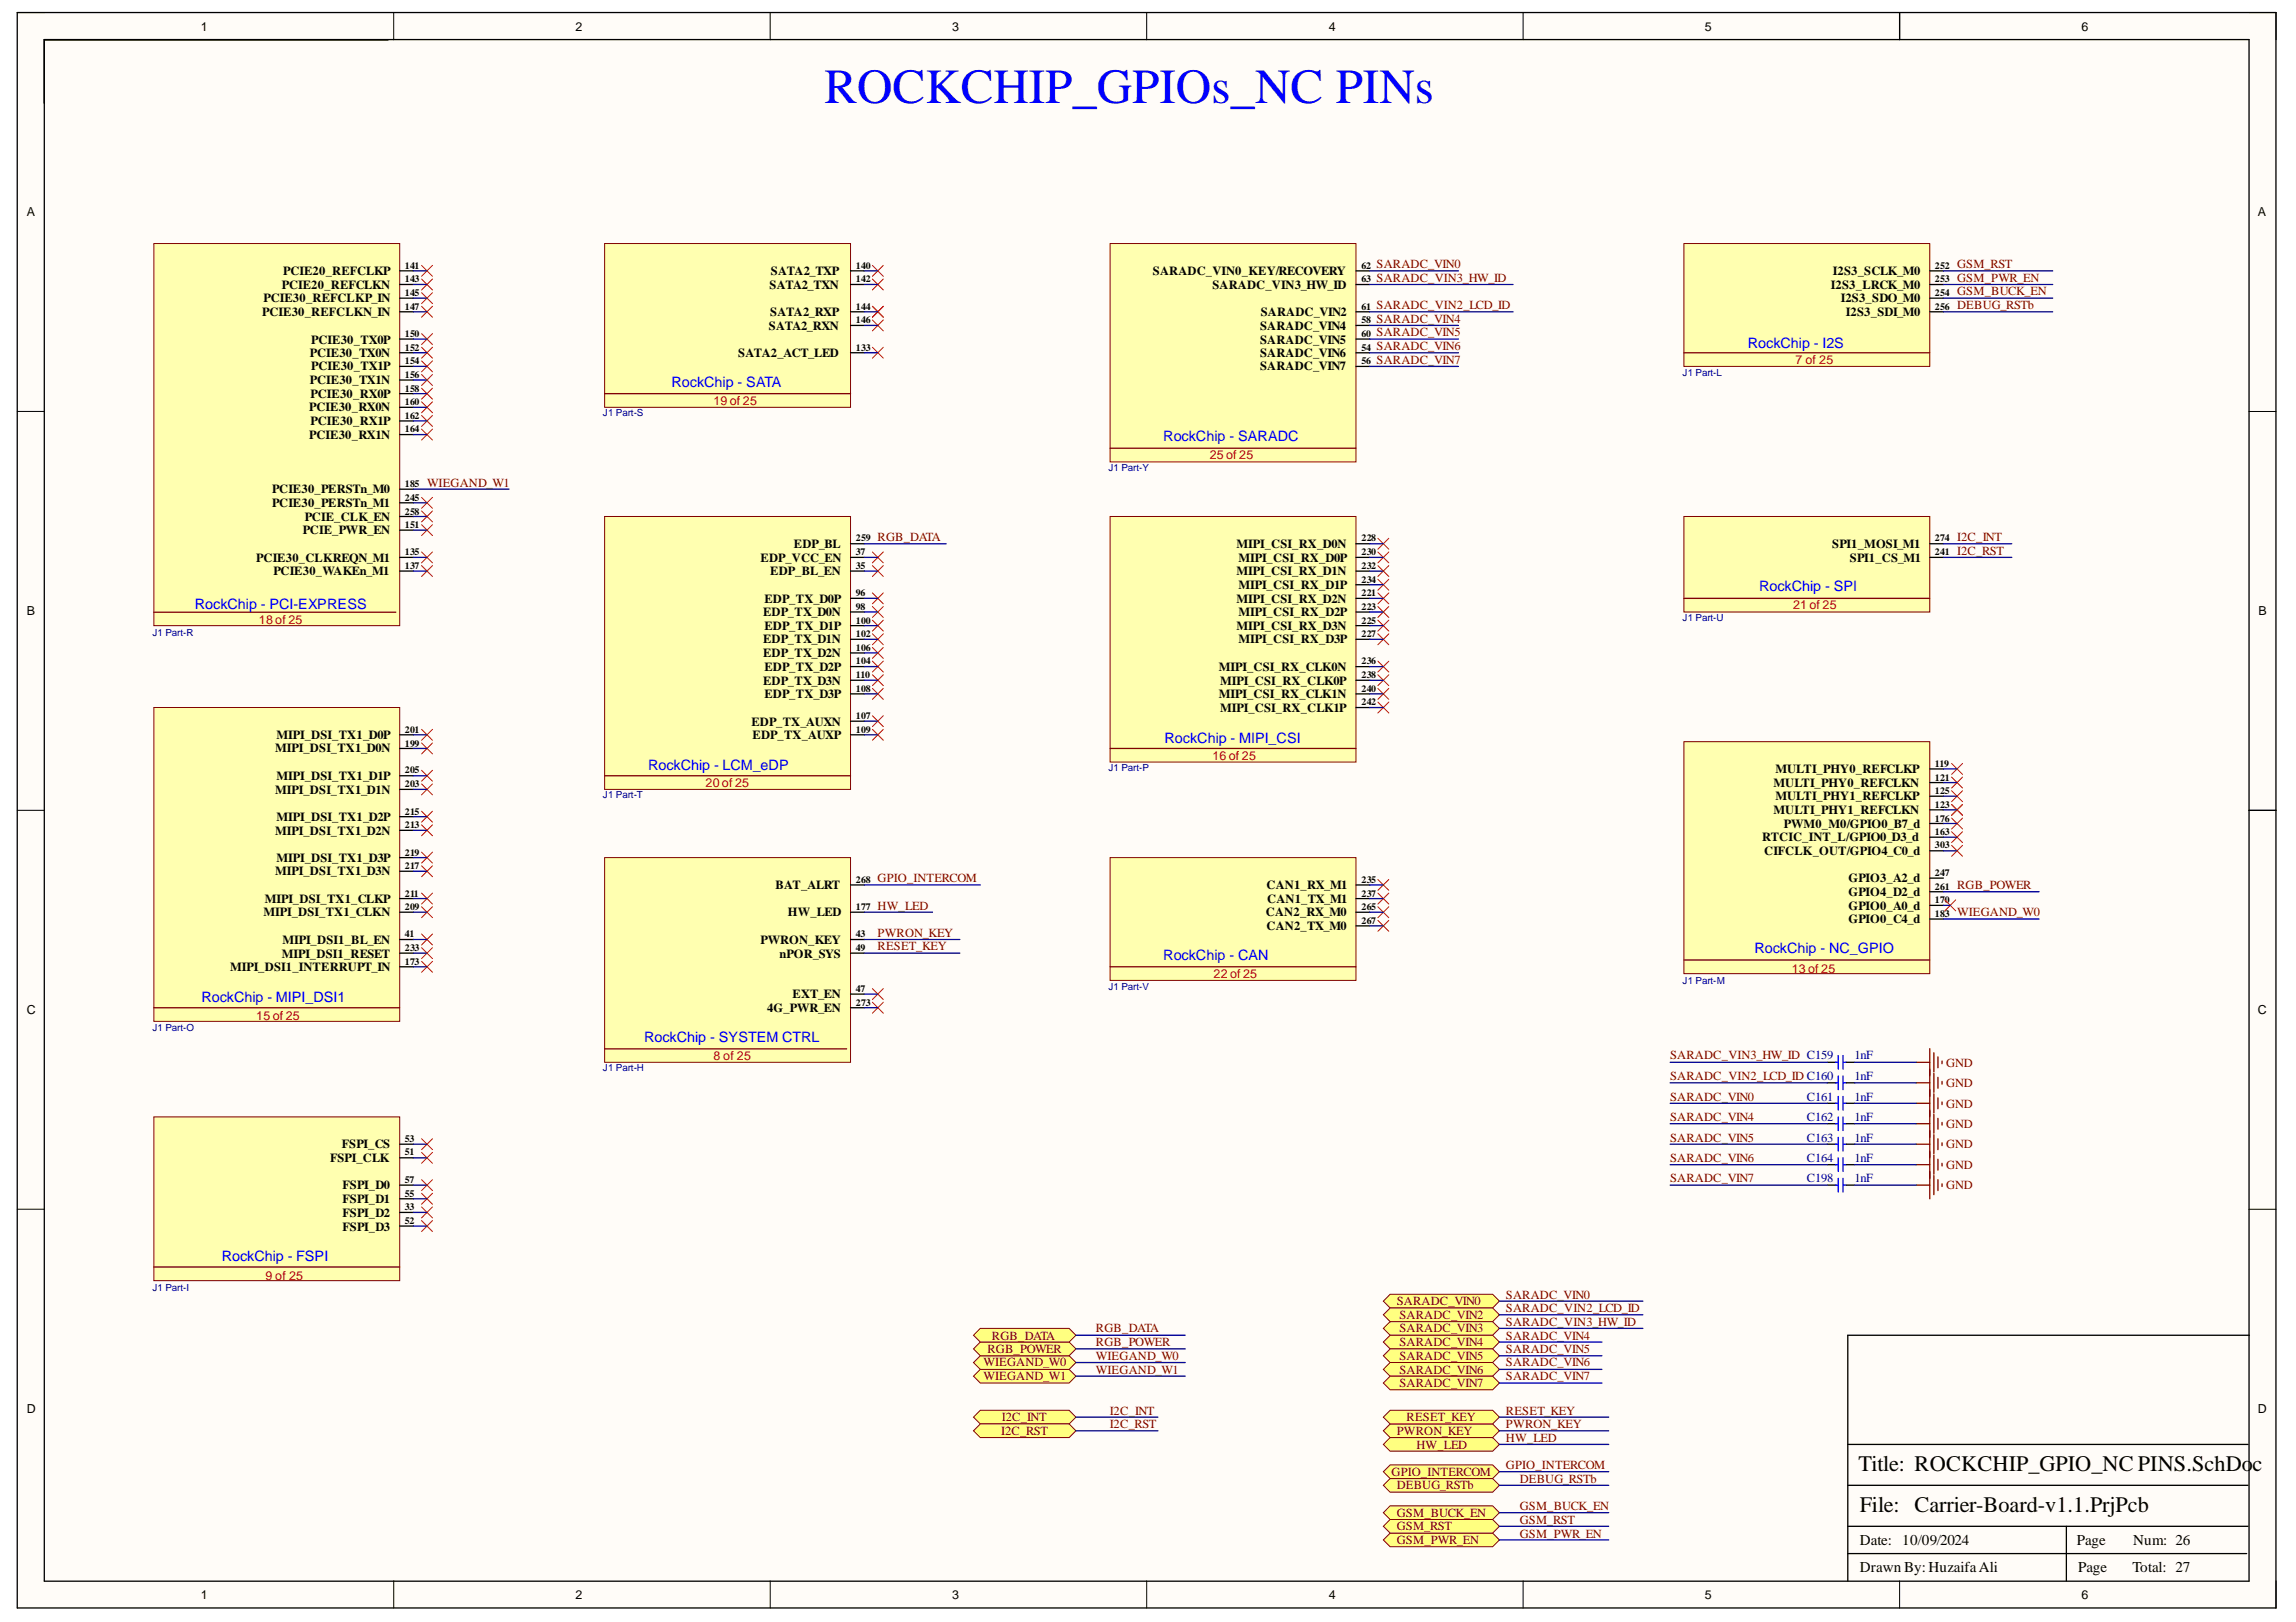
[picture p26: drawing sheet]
<svg xmlns="http://www.w3.org/2000/svg" width="297mm" height="210mm" viewBox="0 0 297 210" stroke-linecap="round" stroke-linejoin="round" font-family="sans-serif">
<defs><g id="words">
<text font-size="6.3" fill="#00f" x="106.7" y="13.4">ROCKCHIP_GPIOs_NC PINs</text>
<g font-size="2.9">
<text x="240.4" y="190.4">Title: ROCKCHIP_GPIO_NC PINS.SchDo</text>
<text x="291.4" y="190.4">c</text>
<text x="240.6" y="195.7">File: Carrier-Board-v1.1.PrjPcb</text>
</g>
<g font-size="1.9" fill="#00f">
<text x="226.1" y="45.1">RockChip - I2S</text>
<text x="86.9" y="50">RockChip - SATA</text>
<text x="150.5" y="57.1">RockChip - SARADC</text>
<text x="227.6" y="76.5">RockChip - SPI</text>
<text x="25.2" y="78.8">RockChip - PCI-EXPRESS</text>
<text x="83.8" y="99.7">RockChip - LCM_eDP</text>
<text x="150.7" y="96.1">RockChip - MIPI_CSI</text>
<text x="150.5" y="124.2">RockChip - CAN</text>
<text x="227" y="123.3">RockChip - NC_GPIO</text>
<text x="26.1" y="129.7">RockChip - MIPI_DSI1</text>
<text x="83.3" y="134.8">RockChip - SYSTEM CTRL</text>
<text x="28.7" y="163.2">RockChip - FSPI</text>
</g>
<g font-size="1.9">
<text x="240.6" y="203.5">Drawn By:HuzaifaAli</text>
<text x="240.6" y="199.9">Date: 10/09/2024</text>
<text x="268.7" y="199.9">Page</text>
<text x="268.9" y="203.5">Page</text>
<text x="275.9" y="203.5">Total: 27</text>
<text x="276" y="199.9">Num: 26</text>
</g>
<g font-size="1.6">
<text x="26" y="4">1</text>
<text x="74.4" y="4">2</text>
<text x="123.2" y="4">3</text>
<text x="171.9" y="4">4</text>
<text x="220.5" y="4">5</text>
<text x="269.3" y="4">6</text>
<text x="3.5" y="28">A</text>
<text x="292.1" y="28">A</text>
<text x="36.6" y="35.6">PCIE20_REFCLKP</text>
<text x="99.7" y="35.6">SATA2_TXP</text>
<text x="149.1" y="35.6">SARADC_VIN0_KEY/RECOVERY</text>
<text x="237.1" y="35.6">I2S3_SCLK_M0</text>
<text x="33.9" y="40.9">PCIE30_REFCLKN_IN</text>
<text x="34.1" y="39.1">PCIE30_REFCLKP_IN</text>
<text x="36.5" y="37.4">PCIE20_REFCLKN</text>
<text x="99.6" y="37.4">SATA2_TXN</text>
<text x="99.7" y="40.9">SATA2_RXP</text>
<text x="156.8" y="37.4">SARADC_VIN3_HW_ID</text>
<text x="163.1" y="40.9">SARADC_VIN2</text>
<text x="236.9" y="37.4">I2S3_LRCK_M0</text>
<text x="238.1" y="39.1">I2S3_SDO_M0</text>
<text x="238.8" y="40.9">I2S3_SDI_M0</text>
<text x="40.1" y="46.1">PCIE30_TX0N</text>
<text x="40.3" y="44.5">PCIE30_TX0P</text>
<text x="40.3" y="47.9">PCIE30_TX1P</text>
<text x="95.5" y="46.1">SATA2_ACT_LED</text>
<text x="99.5" y="42.7">SATA2_RXN</text>
<text x="163" y="42.7">SARADC_VIN4</text>
<text x="163" y="44.5">SARADC_VIN5</text>
<text x="163" y="46.1">SARADC_VIN6</text>
<text x="163" y="47.9">SARADC_VIN7</text>
<text x="40" y="53.3">PCIE30_RX0N</text>
<text x="40.1" y="49.7">PCIE30_TX1N</text>
<text x="40.2" y="51.5">PCIE30_RX0P</text>
<text x="40" y="56.8">PCIE30_RX1N</text>
<text x="40.2" y="55">PCIE30_RX1P</text>
<text x="35.2" y="63.8">PCIE30_PERSTn_M0</text>
<text x="35.2" y="65.6">PCIE30_PERSTn_M1</text>
<text x="39.2" y="69.1">PCIE_PWR_EN</text>
<text x="39.4" y="67.4">PCIE_CLK_EN</text>
<text x="102.7" y="70.9">EDP_BL</text>
<text x="160" y="70.9">MIPI_CSI_RX_D0N</text>
<text x="237" y="70.9">SPI1_MOSI_M1</text>
<text x="33.2" y="72.7">PCIE30_CLKREQN_M1</text>
<text x="35.4" y="74.5">PCIE30_WAKEn_M1</text>
<text x="98.4" y="72.7">EDP_VCC_EN</text>
<text x="99.7" y="74.5">EDP_BL_EN</text>
<text x="160" y="74.5">MIPI_CSI_RX_D1N</text>
<text x="160.2" y="72.7">MIPI_CSI_RX_D0P</text>
<text x="160.2" y="76.2">MIPI_CSI_RX_D1P</text>
<text x="239.3" y="72.7">SPI1_CS_M1</text>
<text x="3.5" y="79.6">B</text>
<text x="98.7" y="79.7">EDP_TX_D0N</text>
<text x="98.7" y="83.3">EDP_TX_D1N</text>
<text x="98.9" y="78">EDP_TX_D0P</text>
<text x="98.9" y="81.5">EDP_TX_D1P</text>
<text x="160" y="78">MIPI_CSI_RX_D2N</text>
<text x="160" y="81.5">MIPI_CSI_RX_D3N</text>
<text x="160.2" y="79.7">MIPI_CSI_RX_D2P</text>
<text x="160.2" y="83.3">MIPI_CSI_RX_D3P</text>
<text x="292.2" y="79.6">B</text>
<text x="98.7" y="85">EDP_TX_D2N</text>
<text x="98.7" y="88.6">EDP_TX_D3N</text>
<text x="98.9" y="86.8">EDP_TX_D2P</text>
<text x="157.7" y="86.8">MIPI_CSI_RX_CLK0N</text>
<text x="157.9" y="88.6">MIPI_CSI_RX_CLK0P</text>
<text x="35.8" y="95.6">MIPI_DSI_TX1_D0P</text>
<text x="97.2" y="93.9">EDP_TX_AUXN</text>
<text x="97.4" y="95.6">EDP_TX_AUXP</text>
<text x="98.9" y="90.4">EDP_TX_D3P</text>
<text x="157.7" y="90.4">MIPI_CSI_RX_CLK1N</text>
<text x="157.9" y="92.1">MIPI_CSI_RX_CLK1P</text>
<text x="35.6" y="97.4">MIPI_DSI_TX1_D0N</text>
<text x="35.8" y="100.9">MIPI_DSI_TX1_D1P</text>
<text x="229.4" y="101.9">MULTI_PHY0_REFCLKN</text>
<text x="229.7" y="100.1">MULTI_PHY0_REFCLKP</text>
<text x="35.6" y="102.7">MIPI_DSI_TX1_D1N</text>
<text x="35.8" y="106.3">MIPI_DSI_TX1_D2P</text>
<text x="229.4" y="105.3">MULTI_PHY1_REFCLKN</text>
<text x="229.7" y="103.5">MULTI_PHY1_REFCLKP</text>
<text x="230.8" y="107.1">PWM0_M0/GPIO0_B7_d</text>
<text x="35.6" y="108">MIPI_DSI_TX1_D2N</text>
<text x="35.6" y="113.3">MIPI_DSI_TX1_D3N</text>
<text x="35.8" y="111.5">MIPI_DSI_TX1_D3P</text>
<text x="228" y="108.9">RTCIC_INT_L/GPIO0_D3_d</text>
<text x="228.2" y="110.6">CIFCLK_OUT/GPIO4_C0_d</text>
<text x="34.1" y="118.6">MIPI_DSI_TX1_CLKN</text>
<text x="34.3" y="116.8">MIPI_DSI_TX1_CLKP</text>
<text x="100.3" y="115">BAT_ALRT</text>
<text x="101.9" y="118.6">HW_LED</text>
<text x="163.8" y="118.6">CAN2_RX_M0</text>
<text x="163.9" y="115">CAN1_RX_M1</text>
<text x="164" y="116.8">CAN1_TX_M1</text>
<text x="239.2" y="114.2">GPIO3_A2_d</text>
<text x="239.2" y="116">GPIO4_D2_d</text>
<text x="239.2" y="117.7">GPIO0_A0_d</text>
<text x="239.2" y="119.4">GPIO0_C4_d</text>
<text x="29.8" y="125.7">MIPI_DSI1_INTERRUPT_IN</text>
<text x="36.5" y="123.9">MIPI_DSI1_RESET</text>
<text x="36.5" y="122.1">MIPI_DSI1_BL_EN</text>
<text x="98.4" y="122.1">PWRON_KEY</text>
<text x="100.8" y="123.9">nPOR_SYS</text>
<text x="163.9" y="120.4">CAN2_TX_M0</text>
<text x="3.5" y="131.3">C</text>
<text x="99.2" y="130.9">4G_PWR_EN</text>
<text x="102.5" y="129.2">EXT_EN</text>
<text x="292.1" y="131.3">C</text>
<text x="44.2" y="148.6">FSPI_CS</text>
<text x="42.7" y="150.4">FSPI_CLK</text>
<text x="44.3" y="153.9">FSPI_D0</text>
<text x="44.3" y="155.7">FSPI_D1</text>
<text x="44.3" y="157.5">FSPI_D2</text>
<text x="44.3" y="159.3">FSPI_D3</text>
<text x="3.5" y="182.8">D</text>
<text x="292.1" y="182.8">D</text>
<text x="26" y="206.9">1</text>
<text x="74.4" y="206.9">2</text>
<text x="123.2" y="206.9">3</text>
<text x="171.9" y="206.9">4</text>
<text x="220.5" y="206.9">5</text>
<text x="269.3" y="206.9">6</text>
</g>
<g font-size="1.6" fill="#800000">
<text x="178.1" y="34.7">SARADC_VIN0</text>
<text x="253.2" y="34.7">GSM_RST</text>
<text x="178.1" y="36.5">SARADC_VIN3_HW_ID</text>
<text x="178.1" y="41.8">SARADC_VIN4</text>
<text x="178.1" y="40">SARADC_VIN2_LCD_ID</text>
<text x="253.2" y="36.5">GSM_PWR_EN</text>
<text x="253.2" y="38.2">GSM_BUCK_EN</text>
<text x="253.2" y="40">DEBUG_RSTb</text>
<text x="178.1" y="43.5">SARADC_VIN5</text>
<text x="178.1" y="45.3">SARADC_VIN6</text>
<text x="178.1" y="47.1">SARADC_VIN7</text>
<text x="55.2" y="63">WIEGAND_W1</text>
<text x="113.5" y="70.1">RGB_DATA</text>
<text x="253.2" y="70.1">I2C_INT</text>
<text x="253.2" y="71.8">I2C_RST</text>
<text x="113.5" y="114.2">GPIO_INTERCOM</text>
<text x="113.5" y="117.7">HW_LED</text>
<text x="253.2" y="115">RGB_POWER</text>
<text x="253.2" y="118.6">WIEGAND_W0</text>
<text x="113.5" y="121.2">PWRON_KEY</text>
<text x="113.5" y="123">RESET_KEY</text>
<text x="216.1" y="137.1">SARADC_VIN3_HW_ID C159</text>
<text x="216.1" y="142.4">SARADC_VIN0</text>
<text x="216.1" y="139.8">SARADC_VIN2_LCD_ID C160</text>
<text x="251.8" y="140.7">GND</text>
<text x="251.8" y="143.4">GND</text>
<text x="251.8" y="138">GND</text>
<text x="216.1" y="145">SARADC_VIN4</text>
<text x="216.1" y="147.8">SARADC_VIN5</text>
<text x="251.8" y="146">GND</text>
<text x="251.8" y="148.6">GND</text>
<text x="216.1" y="150.4">SARADC_VIN6</text>
<text x="216.1" y="153">SARADC_VIN7</text>
<text x="251.8" y="151.3">GND</text>
<text x="251.8" y="153.9">GND</text>
<text x="128.3" y="173.4">RGB_DATA</text>
<text x="141.8" y="172.4">RGB_DATA</text>
<text x="180.7" y="168.9">SARADC_VIN0</text>
<text x="181" y="172.4">SARADC_VIN3</text>
<text x="181" y="170.7">SARADC_VIN2</text>
<text x="194.8" y="168">SARADC_VIN0</text>
<text x="194.8" y="171.6">SARADC_VIN3_HW_ID</text>
<text x="194.8" y="173.4">SARADC_VIN4</text>
<text x="194.8" y="169.8">SARADC_VIN2_LCD_ID</text>
<text x="127.2" y="178.6">WIEGAND_W1</text>
<text x="127.2" y="176.8">WIEGAND_W0</text>
<text x="127.7" y="175.1">RGB_POWER</text>
<text x="141.8" y="177.8">WIEGAND_W1</text>
<text x="141.8" y="176">WIEGAND_W0</text>
<text x="141.8" y="174.2">RGB_POWER</text>
<text x="181" y="174.2">SARADC_VIN4</text>
<text x="181" y="176">SARADC_VIN5</text>
<text x="181" y="177.8">SARADC_VIN6</text>
<text x="181" y="179.5">SARADC_VIN7</text>
<text x="194.8" y="175.1">SARADC_VIN5</text>
<text x="194.8" y="176.8">SARADC_VIN6</text>
<text x="194.8" y="178.6">SARADC_VIN7</text>
<text x="129.5" y="185.7">I2C_RST</text>
<text x="129.6" y="183.9">I2C_INT</text>
<text x="143.6" y="183.1">I2C_INT</text>
<text x="143.6" y="184.8">I2C_RST</text>
<text x="180.7" y="185.7">PWRON_KEY</text>
<text x="182" y="183.9">RESET_KEY</text>
<text x="194.8" y="184.8">PWRON_KEY</text>
<text x="194.8" y="183.1">RESET_KEY</text>
<text x="180" y="191">GPIO_INTERCOM</text>
<text x="183.2" y="187.5">HW_LED</text>
<text x="194.8" y="190.1">GPIO_INTERCOM</text>
<text x="194.8" y="186.6">HW_LED</text>
<text x="196.6" y="191.9">DEBUG_RSTb</text>
<text x="180.7" y="196.3">GSM_BUCK_EN</text>
<text x="180.7" y="192.7">DEBUG_RSTb</text>
<text x="196.6" y="197.2">GSM_RST</text>
<text x="196.6" y="195.4">GSM_BUCK_EN</text>
<text x="180.7" y="199.8">GSM_PWR_EN</text>
<text x="180.7" y="198">GSM_RST</text>
<text x="196.6" y="199">GSM_PWR_EN</text>
</g>
<g font-size="1.6" fill="#f00">
<text x="232.3" y="47.1">7 of 25</text>
<text x="92.3" y="52.4">19 of 25</text>
<text x="156.5" y="59.4">25 of 25</text>
<text x="33.5" y="80.8">18 of 25</text>
<text x="232" y="78.9">21 of 25</text>
<text x="91.3" y="101.9">20 of 25</text>
<text x="156.8" y="98.3">16 of 25</text>
<text x="231.8" y="125.9">13 of 25</text>
<text x="157" y="126.5">22 of 25</text>
<text x="33.2" y="132">15 of 25</text>
<text x="92.3" y="137.2">8 of 25</text>
<text x="34.3" y="165.6">9 of 25</text>
</g>
<g font-size="1.6" fill="#000080">
<text x="239.9" y="137.1">1nF</text>
<text x="233.7" y="142.4">C161</text>
<text x="239.9" y="139.8">1nF</text>
<text x="239.9" y="142.4">1nF</text>
<text x="233.7" y="145">C162</text>
<text x="233.7" y="147.8">C163</text>
<text x="239.9" y="145">1nF</text>
<text x="239.9" y="147.8">1nF</text>
<text x="233.7" y="150.4">C164</text>
<text x="233.7" y="153">C198</text>
<text x="239.9" y="150.4">1nF</text>
<text x="239.9" y="153">1nF</text>
</g>
<g font-size="1.3">
<text x="52.4" y="34.8">141</text>
<text x="110.7" y="34.8">140</text>
<text x="176.1" y="34.8">62</text>
<text x="250.3" y="34.8">252</text>
<text x="52.4" y="36.5">143</text>
<text x="52.4" y="38.3">145</text>
<text x="52.4" y="40.1">147</text>
<text x="110.7" y="36.5">142</text>
<text x="110.7" y="40.1">144</text>
<text x="110.7" y="41.8">146</text>
<text x="176.1" y="40.1">61</text>
<text x="176.1" y="36.5">63</text>
<text x="176.1" y="41.8">58</text>
<text x="250.3" y="36.5">253</text>
<text x="250.3" y="38.3">254</text>
<text x="250.3" y="40.1">256</text>
<text x="52.4" y="43.6">150</text>
<text x="52.4" y="45.4">152</text>
<text x="52.4" y="47.2">154</text>
<text x="110.7" y="45.4">133</text>
<text x="176.1" y="43.6">60</text>
<text x="176.1" y="45.4">54</text>
<text x="176.1" y="47.2">56</text>
<text x="52.4" y="48.9">156</text>
<text x="52.4" y="50.7">158</text>
<text x="52.4" y="52.4">160</text>
<text x="52.4" y="54.2">162</text>
<text x="52.4" y="56">164</text>
<text x="52.4" y="63.1">185</text>
<text x="52.4" y="64.8">245</text>
<text x="52.4" y="66.6">258</text>
<text x="52.4" y="68.3">151</text>
<text x="52.4" y="71.8">135</text>
<text x="110.7" y="70.1">259</text>
<text x="110.7" y="71.8">37</text>
<text x="176.1" y="70.1">228</text>
<text x="176.1" y="71.8">230</text>
<text x="250.3" y="71.8">241</text>
<text x="250.3" y="70.1">274</text>
<text x="52.4" y="73.6">137</text>
<text x="110.7" y="73.6">35</text>
<text x="110.7" y="77.2">96</text>
<text x="176.1" y="73.6">232</text>
<text x="176.1" y="75.4">234</text>
<text x="176.1" y="77.2">221</text>
<text x="110.7" y="78.9">98</text>
<text x="110.7" y="80.7">100</text>
<text x="110.7" y="82.5">102</text>
<text x="176.1" y="78.9">223</text>
<text x="176.1" y="80.7">225</text>
<text x="176.1" y="82.5">227</text>
<text x="110.7" y="86">104</text>
<text x="110.7" y="84.2">106</text>
<text x="110.7" y="89.5">108</text>
<text x="110.7" y="87.7">110</text>
<text x="176.1" y="86">236</text>
<text x="176.1" y="87.7">238</text>
<text x="176.1" y="89.5">240</text>
<text x="52.4" y="94.8">201</text>
<text x="110.7" y="93.1">107</text>
<text x="110.7" y="94.8">109</text>
<text x="176.1" y="91.3">242</text>
<text x="52.4" y="100.1">205</text>
<text x="52.4" y="101.9">203</text>
<text x="52.4" y="96.6">199</text>
<text x="250.3" y="99.2">119</text>
<text x="250.3" y="101">121</text>
<text x="52.4" y="105.4">215</text>
<text x="52.4" y="107.2">213</text>
<text x="250.3" y="104.6">123</text>
<text x="250.3" y="102.8">125</text>
<text x="250.3" y="106.3">176</text>
<text x="52.4" y="110.7">219</text>
<text x="52.4" y="112.5">217</text>
<text x="250.3" y="113.4">247</text>
<text x="250.3" y="108.1">163</text>
<text x="250.3" y="109.8">303</text>
<text x="52.4" y="116.1">211</text>
<text x="52.4" y="117.7">209</text>
<text x="110.7" y="117.7">177</text>
<text x="110.7" y="114.3">268</text>
<text x="176.1" y="114.3">235</text>
<text x="176.1" y="116.1">237</text>
<text x="176.1" y="117.7">265</text>
<text x="176.1" y="119.5">267</text>
<text x="250.3" y="115.1">261</text>
<text x="250.3" y="116.9">170</text>
<text x="250.3" y="118.7">183</text>
<text x="52.4" y="121.3">41</text>
<text x="52.4" y="123.1">233</text>
<text x="52.4" y="124.8">173</text>
<text x="110.7" y="121.3">43</text>
<text x="110.7" y="123.1">49</text>
<text x="110.7" y="128.4">47</text>
<text x="110.7" y="130.2">273</text>
<text x="52.4" y="149.5">51</text>
<text x="52.4" y="147.8">53</text>
<text x="52.4" y="153.1">57</text>
<text x="52.4" y="154.9">55</text>
<text x="52.4" y="156.6">33</text>
<text x="52.4" y="158.4">52</text>
</g>
<g font-size="1.3" fill="#000080">
<text x="78" y="53.8">J1 Part-S</text>
<text x="217.7" y="48.6">J1 Part-L</text>
<text x="143.4" y="60.9">J1 Part-Y</text>
<text x="19.7" y="82.3">J1 Part-R</text>
<text x="217.7" y="80.4">J1 Part-U</text>
<text x="143.4" y="99.7">J1 Part-P</text>
<text x="78" y="103.3">J1 Part-T</text>
<text x="143.4" y="128.1">J1 Part-V</text>
<text x="217.7" y="127.3">J1 Part-M</text>
<text x="19.7" y="133.5">J1 Part-O</text>
<text x="78" y="138.6">J1 Part-H</text>
<text x="19.7" y="167">J1 Part-I</text>
</g>
</g></defs>
<g fill="#fffcf8">
<path d="M2.2 1.6h292.3v206.5h-292.3z" fill-rule="evenodd"/>
<path d="M5.8 5.2h285.1v199.4h-285.1z" fill-rule="evenodd"/>
</g>
<g fill="none" stroke="#000" stroke-width=".13">
<path d="M2.2 1.6h3.6M50.9 1.6v3.6M99.6 1.6v3.6M148.3 1.6v3.6M197 1.6v3.6M245.8 1.6v3.6M290.9 1.6h3.6v3.6M2.2 53.2h3.6M290.9 53.3h3.6M2.2 104.9h3.6M290.9 104.9h3.6M2.2 156.5h3.6"/>
<path d="M290.9 156.5h3.6M50.9 204.6v3.5M99.6 204.6v3.5M148.4 204.6v3.5M197 204.6v3.5M245.8 204.6v3.5M294.5 204.6v3.5"/>
</g>
<path d="M2.2 1.6h292.2v206.5h-292.2zM5.7 5.1h285.3v199.5h-285.3zM5.7 5.1h44.5M245.8 1.6v3.5M291 104.9h3.5M291 172.8h-51.9v31.8M239.1 197.5h51.7M239.1 192.2h51.7M239.1 186.9h51.7M267.3 197.5v7.1M239.1 201.1h51.6" fill="none" stroke="#000" stroke-width=".17"/>
<path d="M143.6 31.5h31.8v28.3h-31.8z" fill-rule="evenodd" fill="#ffffb0"/>
<path d="M143.6 31.5h31.8v28.3h-31.8z" fill="none" stroke="#800000" stroke-width=".13"/>
<path d="M175.4 35.1h1.8M175.4 36.8h1.8M175.4 40.3h1.8M175.4 42.1h1.8M175.4 43.9h1.8M175.4 45.7h1.8M175.4 47.4h1.8" fill="none" stroke="#000" stroke-width=".17"/>
<path d="M143.6 58h31.8" fill="none" stroke="#800000" stroke-width=".17"/>
<path d="M19.9 91.6h31.8v40.6h-31.8z" fill-rule="evenodd" fill="#ffffb0"/>
<path d="M19.9 91.6h31.8v40.6h-31.8z" fill="none" stroke="#800000" stroke-width=".13"/>
<path d="M19.9 130.4h31.8" fill="none" stroke="#800000" stroke-width=".17"/>
<g fill="none" stroke="#000" stroke-width=".17">
<path d="M51.7 96.9h1.8M51.7 95.1h1.8M51.7 100.4h1.8M51.7 102.2h1.8M51.7 105.7h1.8M51.7 107.5h1.8M51.7 111h1.8M51.7 112.7h1.8M51.7 116.3h1.8M51.7 118h1.8M51.7 121.6h1.8M51.7 123.3h1.8"/>
<path d="M51.7 125.1h1.8"/>
</g>
<path d="M78.2 31.5h31.8v21.2h-31.8z" fill-rule="evenodd" fill="#ffffb0"/>
<path d="M78.2 31.5h31.8v21.2h-31.8z" fill="none" stroke="#800000" stroke-width=".13"/>
<path d="M78.2 50.9h31.8" fill="none" stroke="#800000" stroke-width=".17"/>
<path d="M110 35h1.8M110 36.8h1.8M110 40.3h1.8M110 42.1h1.8M110 45.6h1.8" fill="none" stroke="#000" stroke-width=".17"/>
<path d="M19.9 31.5h31.8v49.5h-31.8z" fill-rule="evenodd" fill="#ffffb0"/>
<path d="M19.9 31.5h31.8v49.5h-31.8z" fill="none" stroke="#800000" stroke-width=".13"/>
<g fill="none" stroke="#000" stroke-width=".17">
<path d="M51.7 35h1.8M51.7 36.8h1.8M51.7 38.6h1.8M51.7 43.9h1.8M51.7 45.6h1.8M51.7 47.4h1.8M51.7 49.2h1.8M51.7 50.9h1.8M51.7 52.7h1.8M51.7 54.5h1.8M51.7 56.2h1.8M51.7 40.3h1.8"/>
<path d="M51.7 66.8h1.8M51.7 63.3h1.8M51.7 68.6h1.8M51.7 72.1h1.8M51.7 73.9h1.8M51.7 65.1h1.8"/>
</g>
<path d="M19.9 79.2h31.3" fill="none" stroke="#800000" stroke-width=".17"/>
<path d="M143.6 111h31.8v15.9h-31.8z" fill-rule="evenodd" fill="#ffffb0"/>
<path d="M143.6 111h31.8v15.9h-31.8z" fill="none" stroke="#800000" stroke-width=".13"/>
<path d="M143.6 125.1h31.8" fill="none" stroke="#800000" stroke-width=".17"/>
<path d="M175.4 114.5h1.8M175.4 116.3h1.8M175.4 118.1h1.8M175.4 119.8h1.8" fill="none" stroke="#000" stroke-width=".17"/>
<path d="M217.9 66.8h31.8v12.4h-31.8z" fill-rule="evenodd" fill="#ffffb0"/>
<path d="M217.9 66.8h31.8v12.4h-31.8z" fill="none" stroke="#800000" stroke-width=".13"/>
<path d="M217.9 77.4h31.8" fill="none" stroke="#800000" stroke-width=".17"/>
<path d="M249.7 72.1h1.7M249.7 70.4h1.7" fill="none" stroke="#000" stroke-width=".17"/>
<path d="M143.6 66.8h31.8v31.8h-31.8z" fill-rule="evenodd" fill="#ffffb0"/>
<path d="M143.6 66.8h31.8v31.8h-31.8z" fill="none" stroke="#800000" stroke-width=".13"/>
<path d="M175.4 70.4h1.8M175.4 72.1h1.8M175.4 73.9h1.8M175.4 75.7h1.8M175.4 77.4h1.8M175.4 79.2h1.8M175.4 81h1.8M175.4 82.7h1.8M175.4 86.3h1.8M175.4 88h1.8M175.4 89.8h1.8M175.4 91.6h1.8" fill="none" stroke="#000" stroke-width=".17"/>
<path d="M143.6 96.9h31.8" fill="none" stroke="#800000" stroke-width=".17"/>
<path d="M78.2 66.8h31.8v35.4h-31.8z" fill-rule="evenodd" fill="#ffffb0"/>
<path d="M78.2 66.8h31.8v35.4h-31.8z" fill="none" stroke="#800000" stroke-width=".13"/>
<path d="M78.2 100.4h31.8" fill="none" stroke="#800000" stroke-width=".17"/>
<g fill="none" stroke="#000" stroke-width=".17">
<path d="M110 70.4h1.8M110 73.9h1.8M110 72.1h1.8M110 77.4h1.8M110 79.2h1.8M110 81h1.8M110 82.7h1.8M110 86.3h1.8M110 84.5h1.8M110 93.3h1.8M110 89.8h1.8M110 95.1h1.8"/>
<path d="M110 88h1.8"/>
</g>
<path d="M217.9 31.5h31.8v15.9h-31.8z" fill-rule="evenodd" fill="#ffffb0"/>
<path d="M217.9 31.5h31.8v15.9h-31.8z" fill="none" stroke="#800000" stroke-width=".13"/>
<path d="M217.9 45.7h31.8" fill="none" stroke="#800000" stroke-width=".17"/>
<path d="M249.7 35.1h1.7M249.7 36.8h1.7M249.7 38.6h1.7M249.7 40.3h1.7" fill="none" stroke="#000" stroke-width=".17"/>
<path d="M19.9 144.5h31.8v21.2h-31.8z" fill-rule="evenodd" fill="#ffffb0"/>
<path d="M19.9 144.5h31.8v21.2h-31.8z" fill="none" stroke="#800000" stroke-width=".13"/>
<path d="M19.9 164h31.8" fill="none" stroke="#800000" stroke-width=".17"/>
<path d="M51.7 149.8h1.8M51.7 148.1h1.8M51.7 153.4h1.8M51.7 155.1h1.8M51.7 156.9h1.8M51.7 158.7h1.8" fill="none" stroke="#000" stroke-width=".17"/>
<path d="M78.2 111h31.8v26.5h-31.8z" fill-rule="evenodd" fill="#ffffb0"/>
<path d="M78.2 111h31.8v26.5h-31.8z" fill="none" stroke="#800000" stroke-width=".13"/>
<path d="M110 118h1.8M110 114.5h1.8M110 121.6h1.8M110 123.3h1.8M110 128.6h1.8M110 130.4h1.8" fill="none" stroke="#000" stroke-width=".17"/>
<path d="M78.2 135.7h31.3" fill="none" stroke="#800000" stroke-width=".17"/>
<g fill="none" stroke="#f00" stroke-width=".13">
<path d="M54.5 34.3l1.5 1.5M54.5 36.1l1.5 1.4M54.5 37.9l1.5 1.4M54.5 39.6l1.5 1.5M56 34.3l-1.5 1.5M56 36.1l-1.5 1.4M56 37.9l-1.5 1.4M56 39.6l-1.5 1.5M112.9 34.3l1.4 1.5M112.9 36.1l1.4 1.4M112.9 39.6l1.4 1.5M114.3 34.3l-1.4 1.5"/>
<path d="M114.3 36.1l-1.4 1.4M114.3 39.6l-1.4 1.5M54.5 43.2l1.5 1.4M54.5 44.9l1.5 1.5M54.5 46.7l1.5 1.4M54.5 48.5l1.5 1.4M54.5 50.2l1.5 1.4M54.5 52l1.5 1.4M54.5 53.8l1.5 1.4M54.5 55.5l1.5 1.4M56 43.2l-1.5 1.4M56 44.9l-1.5 1.5"/>
<path d="M56 46.7l-1.5 1.4M56 48.5l-1.5 1.4M56 50.2l-1.5 1.4M56 52l-1.5 1.4M56 53.8l-1.5 1.4M56 55.5l-1.5 1.4M112.9 41.4l1.4 1.4M112.9 44.9l1.4 1.5M114.3 41.4l-1.4 1.4M114.3 44.9l-1.4 1.5M54.5 64.4l1.5 1.4M54.5 66.1l1.5 1.4"/>
<path d="M54.5 67.9l1.5 1.4M54.5 71.4l1.5 1.4M54.5 73.2l1.5 1.4M56 64.4l-1.5 1.4M56 66.1l-1.5 1.4M56 67.9l-1.5 1.4M56 71.4l-1.5 1.4M56 73.2l-1.5 1.4M112.9 76.7l1.4 1.4M112.9 78.5l1.4 1.4M112.9 71.4l1.4 1.4M112.9 73.2l1.4 1.4"/>
<path d="M114.3 76.7l-1.4 1.4M114.3 78.5l-1.4 1.4M114.3 71.4l-1.4 1.4M114.3 73.2l-1.4 1.4M178.3 69.7l1.4 1.4M178.3 71.4l1.4 1.4M178.3 73.2l1.4 1.4M178.3 75l1.4 1.4M178.3 76.7l1.4 1.4M178.3 78.5l1.4 1.4M179.7 69.7l-1.4 1.4M179.7 71.4l-1.4 1.4"/>
<path d="M179.7 73.2l-1.4 1.4M179.7 75l-1.4 1.4M179.7 76.7l-1.4 1.4M179.7 78.5l-1.4 1.4M54.5 94.4l1.5 1.4M54.5 96.1l1.5 1.5M54.5 99.7l1.5 1.4M56 94.4l-1.5 1.4M56 96.1l-1.5 1.5M56 99.7l-1.5 1.4M112.9 80.3l1.4 1.4M112.9 82l1.4 1.4"/>
<path d="M112.9 83.8l1.4 1.4M112.9 85.6l1.4 1.4M112.9 87.3l1.4 1.4M112.9 89.1l1.4 1.4M112.9 92.6l1.4 1.4M112.9 94.4l1.4 1.4M114.3 80.3l-1.4 1.4M114.3 82l-1.4 1.4M114.3 83.8l-1.4 1.4M114.3 85.6l-1.4 1.4M114.3 87.3l-1.4 1.4M114.3 89.1l-1.4 1.4"/>
<path d="M114.3 92.6l-1.4 1.4M114.3 94.4l-1.4 1.4M178.3 80.3l1.4 1.4M178.3 82l1.4 1.4M178.3 85.6l1.4 1.4M178.3 87.3l1.4 1.4M178.3 89.1l1.4 1.4M178.3 90.9l1.4 1.4M179.7 80.3l-1.4 1.4M179.7 82l-1.4 1.4M179.7 85.6l-1.4 1.4M179.7 87.3l-1.4 1.4"/>
<path d="M179.7 89.1l-1.4 1.4M179.7 90.9l-1.4 1.4M54.5 101.4l1.5 1.5M54.5 105l1.5 1.4M54.5 106.7l1.5 1.5M54.5 110.3l1.5 1.4M54.5 112l1.5 1.5M54.5 115.6l1.5 1.4M54.5 117.3l1.5 1.5M56 101.4l-1.5 1.5M56 105l-1.5 1.4M56 106.7l-1.5 1.5"/>
<path d="M56 110.3l-1.5 1.4M56 112l-1.5 1.5M56 115.6l-1.5 1.4M56 117.3l-1.5 1.5M178.3 117.3l1.4 1.5M178.3 119.1l1.4 1.4M179.7 117.3l-1.4 1.5M179.7 119.1l-1.4 1.4M54.5 120.9l1.5 1.4M54.5 122.6l1.5 1.5M56 120.9l-1.5 1.4M56 122.6l-1.5 1.5"/>
<path d="M112.9 127.9l1.4 1.4M112.9 129.7l1.4 1.4M114.3 127.9l-1.4 1.4M114.3 129.7l-1.4 1.4M54.5 147.4l1.5 1.4M54.5 149.1l1.5 1.4M54.5 152.7l1.5 1.4M54.5 154.4l1.5 1.4M54.5 156.2l1.5 1.4M54.5 158l1.5 1.4M56 147.4l-1.5 1.4M56 149.1l-1.5 1.4"/>
<path d="M56 152.7l-1.5 1.4M56 154.4l-1.5 1.4M56 156.2l-1.5 1.4M56 158l-1.5 1.4"/>
</g>
<path d="M125.9 178.1l.9-.9h11.5l.9 .9-.9 .9h-11.5z" fill-rule="evenodd" fill="#ffff80"/>
<path d="M125.9 178.1l.9-.9h11.5l.9 .9-.9 .9h-11.5z" fill="none" stroke="#800000" stroke-width=".13"/>
<path d="M125.9 176.3l.9-.9h11.5l.9 .9-.9 .9h-11.5z" fill-rule="evenodd" fill="#ffff80"/>
<path d="M125.9 176.3l.9-.9h11.5l.9 .9-.9 .9h-11.5z" fill="none" stroke="#800000" stroke-width=".13"/>
<path d="M126.8 173.7h11.5l.9 .9-.9 .8h-11.5l-.9-.8z" fill-rule="evenodd" fill="#ffff80"/>
<path d="M126.8 173.7h11.5l.9 .9-.9 .8h-11.5l-.9-.8z" fill="none" stroke="#800000" stroke-width=".13"/>
<path d="M126.8 171.9h11.5l.9 .9-.9 .9h-11.5l-.9-.9z" fill-rule="evenodd" fill="#ffff80"/>
<path d="M126.8 171.9h11.5l.9 .9-.9 .9h-11.5l-.9-.9z" fill="none" stroke="#800000" stroke-width=".13"/>
<path d="M217.9 96h31.8v30h-31.8z" fill-rule="evenodd" fill="#ffffb0"/>
<path d="M217.9 96h31.8v30h-31.8z" fill="none" stroke="#800000" stroke-width=".13"/>
<path d="M217.9 124.2h31.8" fill="none" stroke="#800000" stroke-width=".17"/>
<path d="M249.7 99.5h1.7M249.7 101.3h1.7M249.7 104.8h1.7M249.7 113.6h1.7M249.7 103h1.7M249.7 106.6h1.7M249.7 108.3h1.7M249.7 110.1h1.7M249.7 115.4h1.7M249.7 117.2h1.7M249.7 118.9h1.7" fill="none" stroke="#000" stroke-width=".17"/>
<path d="M179.8 198.4h13.3l.9 .9-.9 .9h-13.3l-.8-.9z" fill-rule="evenodd" fill="#ffff80"/>
<path d="M179.8 198.4h13.3l.9 .9-.9 .9h-13.3l-.8-.9z" fill="none" stroke="#800000" stroke-width=".13"/>
<path d="M179.8 196.6h13.3l.9 .9-.9 .9h-13.3l-.8-.9z" fill-rule="evenodd" fill="#ffff80"/>
<path d="M179.8 196.6h13.3l.9 .9-.9 .9h-13.3l-.8-.9z" fill="none" stroke="#800000" stroke-width=".13"/>
<path d="M179.8 194.9h13.3l.9 .9-.9 .8h-13.3l-.8-.8z" fill-rule="evenodd" fill="#ffff80"/>
<path d="M179.8 194.9h13.3l.9 .9-.9 .8h-13.3l-.8-.8z" fill="none" stroke="#800000" stroke-width=".13"/>
<path d="M179 192.2l.8-.9h13.3l.9 .9-.9 .9h-13.3z" fill-rule="evenodd" fill="#ffff80"/>
<path d="M179 192.2l.8-.9h13.3l.9 .9-.9 .9h-13.3z" fill="none" stroke="#800000" stroke-width=".13"/>
<path d="M126.8 182.5h11.5l.9 .9-.9 .9h-11.5l-.9-.9z" fill-rule="evenodd" fill="#ffff80"/>
<path d="M126.8 182.5h11.5l.9 .9-.9 .9h-11.5l-.9-.9z" fill="none" stroke="#800000" stroke-width=".13"/>
<path d="M126.8 184.3h11.5l.9 .9-.9 .8h-11.5l-.9-.8z" fill-rule="evenodd" fill="#ffff80"/>
<path d="M126.8 184.3h11.5l.9 .9-.9 .8h-11.5l-.9-.8z" fill="none" stroke="#800000" stroke-width=".13"/>
<path d="M179.8 167.5h13.3l.9 .9-.9 .9h-13.3l-.8-.9z" fill-rule="evenodd" fill="#ffff80"/>
<path d="M179.8 167.5h13.3l.9 .9-.9 .9h-13.3l-.8-.9z" fill="none" stroke="#800000" stroke-width=".13"/>
<path d="M179 190.5l.8-.9h13.3l.9 .9-.9 .8h-13.3z" fill-rule="evenodd" fill="#ffff80"/>
<path d="M179 190.5l.8-.9h13.3l.9 .9-.9 .8h-13.3z" fill="none" stroke="#800000" stroke-width=".13"/>
<path d="M179.8 186h13.3l.9 .9-.9 .9h-13.3l-.8-.9z" fill-rule="evenodd" fill="#ffff80"/>
<path d="M179.8 186h13.3l.9 .9-.9 .9h-13.3l-.8-.9z" fill="none" stroke="#800000" stroke-width=".13"/>
<path d="M179.8 184.3h13.3l.9 .9-.9 .8h-13.3l-.8-.8z" fill-rule="evenodd" fill="#ffff80"/>
<path d="M179.8 184.3h13.3l.9 .9-.9 .8h-13.3l-.8-.8z" fill="none" stroke="#800000" stroke-width=".13"/>
<path d="M179.8 182.5h13.3l.9 .9-.9 .9h-13.3l-.8-.9z" fill-rule="evenodd" fill="#ffff80"/>
<path d="M179.8 182.5h13.3l.9 .9-.9 .9h-13.3l-.8-.9z" fill="none" stroke="#800000" stroke-width=".13"/>
<path d="M179 171.9l.8-.9h13.3l.9 .9-.9 .9h-13.3z" fill-rule="evenodd" fill="#ffff80"/>
<path d="M179 171.9l.8-.9h13.3l.9 .9-.9 .9h-13.3z" fill="none" stroke="#800000" stroke-width=".13"/>
<path d="M179 173.7l.8-.9h13.3l.9 .9-.9 .9h-13.3z" fill-rule="evenodd" fill="#ffff80"/>
<path d="M179 173.7l.8-.9h13.3l.9 .9-.9 .9h-13.3z" fill="none" stroke="#800000" stroke-width=".13"/>
<path d="M179.8 174.6h13.3l.9 .8-.9 .9h-13.3l-.8-.9z" fill-rule="evenodd" fill="#ffff80"/>
<path d="M179.8 174.6h13.3l.9 .8-.9 .9h-13.3l-.8-.9z" fill="none" stroke="#800000" stroke-width=".13"/>
<path d="M179.8 176.3h13.3l.9 .9-.9 .9h-13.3l-.8-.9z" fill-rule="evenodd" fill="#ffff80"/>
<path d="M179.8 176.3h13.3l.9 .9-.9 .9h-13.3l-.8-.9z" fill="none" stroke="#800000" stroke-width=".13"/>
<path d="M179.8 178.1h13.3l.9 .9-.9 .9h-13.3l-.8-.9z" fill-rule="evenodd" fill="#ffff80"/>
<path d="M179.8 178.1h13.3l.9 .9-.9 .9h-13.3l-.8-.9z" fill="none" stroke="#800000" stroke-width=".13"/>
<path d="M179 170.1l.8-.8h13.3l.9 .8-.9 .9h-13.3z" fill-rule="evenodd" fill="#ffff80"/>
<path d="M179 170.1l.8-.8h13.3l.9 .8-.9 .9h-13.3z" fill="none" stroke="#800000" stroke-width=".13"/>
<g fill="none" stroke="#f00" stroke-width=".13">
<path d="M252.5 98.8l1.4 1.4M253.9 98.8l-1.4 1.4M178.3 115.6l1.4 1.4M178.3 113.8l1.4 1.4M179.7 115.6l-1.4 1.4M179.7 113.8l-1.4 1.4M251.6 116.5l1.4 1.4M252.5 100.6l1.4 1.4M252.5 104.1l1.4 1.4M252.5 105.9l1.4 1.4M252.5 102.3l1.4 1.4M252.5 107.6l1.4 1.4"/>
<path d="M252.5 109.4l1.4 1.4M253 116.5l-1.4 1.4M253.9 100.6l-1.4 1.4M253.9 104.1l-1.4 1.4M253.9 105.9l-1.4 1.4M253.9 102.3l-1.4 1.4M253.9 107.6l-1.4 1.4M253.9 109.4l-1.4 1.4M54.5 124.4l1.5 1.4M56 124.4l-1.5 1.4"/>
</g>
<g fill="none" stroke="#000" stroke-width=".17">
<path d="M236.4 137.5h1.2M238.9 137.5h1M236.4 140.1h1.2M236.4 142.8h1.2M236.4 145.4h1.2M236.4 148.1h1.2M236.4 150.7h1.2M236.4 153.4h1.2M238.9 140.1h1M238.9 142.8h1M238.9 145.4h1M238.9 148.1h1"/>
<path d="M238.9 150.7h1M238.9 153.4h1"/>
</g>
<g fill="none" stroke="#00f" stroke-width=".17">
<path d="M237.5 137.5h.3M237.8 136.6v1.8M237.8 139.2v1.8M238.4 136.6v1.8M238.4 139.2v1.8M238.5 137.5h.4M237.5 140.1h.3M237.5 142.8h.3M237.5 145.4h.3M237.5 148.1h.3M237.5 150.7h.3M237.5 153.4h.3"/>
<path d="M237.8 141.9v1.8M237.8 144.5v1.8M237.8 147.2v1.8M237.8 149.8v1.8M237.8 152.5v1.8M238.4 141.9v1.8M238.4 144.5v1.8M238.4 147.2v1.8M238.4 149.8v1.8M238.4 152.5v1.8M238.5 140.1h.4M238.5 142.8h.4"/>
<path d="M238.5 145.4h.4M238.5 148.1h.4M238.5 150.7h.4M238.5 153.4h.4"/>
</g>
<g fill="none" stroke="#800000" stroke-width=".17">
<path d="M247.9 137.5h1.8M249.7 135.7v19.4M250.2 136.2v2.5M250.2 138.9v2.5M250.7 136.8v1.4M250.7 139.4v1.4M251.2 137.3v.4M251.2 139.9v.4M247.9 140.1h1.8M247.9 142.8h1.8M247.9 145.4h1.8M247.9 148.1h1.8"/>
<path d="M247.9 150.7h1.8M247.9 153.4h1.8M250.2 141.5v2.5M250.2 144.2v2.5M250.2 146.8v2.5M250.2 149.5v2.5M250.2 152.1v2.5M250.7 142.1v1.4M250.7 144.7v1.4M250.7 147.4v1.4M250.7 150v1.4M250.7 152.7v1.4"/>
<path d="M251.2 142.6v.3M251.2 145.3v.3M251.2 147.9v.4M251.2 150.5v.4M251.2 153.2v.3"/>
</g>
<g fill="none" stroke="#000080" stroke-width=".17">
<path d="M53.5 35h1.7M53.5 36.8h1.7M53.5 38.6h1.7M111.8 35h1.8M111.8 36.8h1.8M177.2 35.1h11.5M177.2 36.8h18.5M251.4 35.1h14.2M251.4 36.8h14.2M251.4 38.6h14.2M53.5 40.3h1.7M53.5 43.9h1.7"/>
<path d="M53.5 45.6h1.7M53.5 47.4h1.7M53.5 49.2h1.7M53.5 50.9h1.7M53.5 52.7h1.7M53.5 54.5h1.7M53.5 56.2h1.7M111.8 40.3h1.8M111.8 45.6h1.8M111.8 42.1h1.8M177.2 40.3h18.5M177.2 43.9h11.5"/>
<path d="M177.2 47.4h11.5M177.2 42.1h11.5M177.2 45.7h11.5M251.4 40.3h14.2M53.5 63.3h12.3M53.5 65.1h1.7M53.5 66.8h1.7M53.5 68.6h1.7M53.5 72.1h1.7M53.5 73.9h1.7M111.8 72.1h1.8M111.8 73.9h1.8"/>
<path d="M111.8 70.4h10.6M111.8 77.4h1.8M111.8 79.2h1.8M177.2 72.1h1.8M177.2 73.9h1.8M177.2 70.4h1.8M177.2 75.7h1.8M177.2 77.4h1.8M177.2 79.2h1.8M251.4 72.1h8.9M251.4 70.4h8.9M53.5 95.1h1.7"/>
<path d="M53.5 96.9h1.7M111.8 95.1h1.8M111.8 81h1.8M111.8 82.7h1.8M111.8 86.3h1.8M111.8 88h1.8M111.8 89.8h1.8M111.8 84.5h1.8M111.8 93.3h1.8M177.2 81h1.8M177.2 82.7h1.8M177.2 86.3h1.8"/>
<path d="M177.2 88h1.8M177.2 89.8h1.8M177.2 91.6h1.8M251.4 99.5h1.8M53.5 100.4h1.7M53.5 102.2h1.7M53.5 105.7h1.7M53.5 107.5h1.7M53.5 111h1.7M53.5 112.7h1.7M53.5 116.3h1.7M53.5 118h1.7"/>
<path d="M111.8 118h8.8M111.8 114.5h15M177.2 116.3h1.8M177.2 118.1h1.8M177.2 119.8h1.8M177.2 114.5h1.8M251.4 117.2h.9M251.4 118.9h12.4M251.4 115.4h12.4M251.4 101.3h1.8M251.4 103h1.8M251.4 104.8h1.8"/>
<path d="M251.4 106.6h1.8M251.4 108.3h1.8M251.4 110.1h1.8M53.5 121.6h1.7M53.5 123.3h1.7M53.5 125.1h1.7M111.8 121.6h12.4M111.8 123.3h12.4M111.8 128.6h1.8M111.8 130.4h1.8M216.1 137.5h20.3M239.9 137.5h8"/>
<path d="M53.5 148.1h1.7M53.5 149.8h1.7M53.5 153.4h1.7M53.5 155.1h1.7M53.5 156.9h1.7M53.5 158.7h1.7M216.1 148.1h20.3M216.1 153.4h20.3M216.1 140.1h20.3M216.1 142.8h20.3M216.1 145.4h20.3M216.1 150.7h20.3"/>
<path d="M239.9 148.1h8M239.9 153.4h8M239.9 140.1h8M239.9 142.8h8M239.9 145.4h8M239.9 150.7h8M139.2 178.1h14.1M139.2 176.3h14.1M139.2 174.6h14.1M139.2 172.8h14.1M194 168.4h18.5M194 171.9h18.5"/>
<path d="M194 173.7h13.2M194 175.4h13.2M194 177.2h13.2M194 179h13.2M194 170.1h18.5M139.2 183.4h10.6M139.2 185.2h10.6M194 199.3h14.1M194 197.5h14.1M194 195.8h14.1M194 192.2h14.1M194 183.4h14.1"/>
<path d="M194 185.2h14.1M194 190.5h14.1M194 186.9h14.1"/>
</g>
<use href="#words"/>
</svg>
